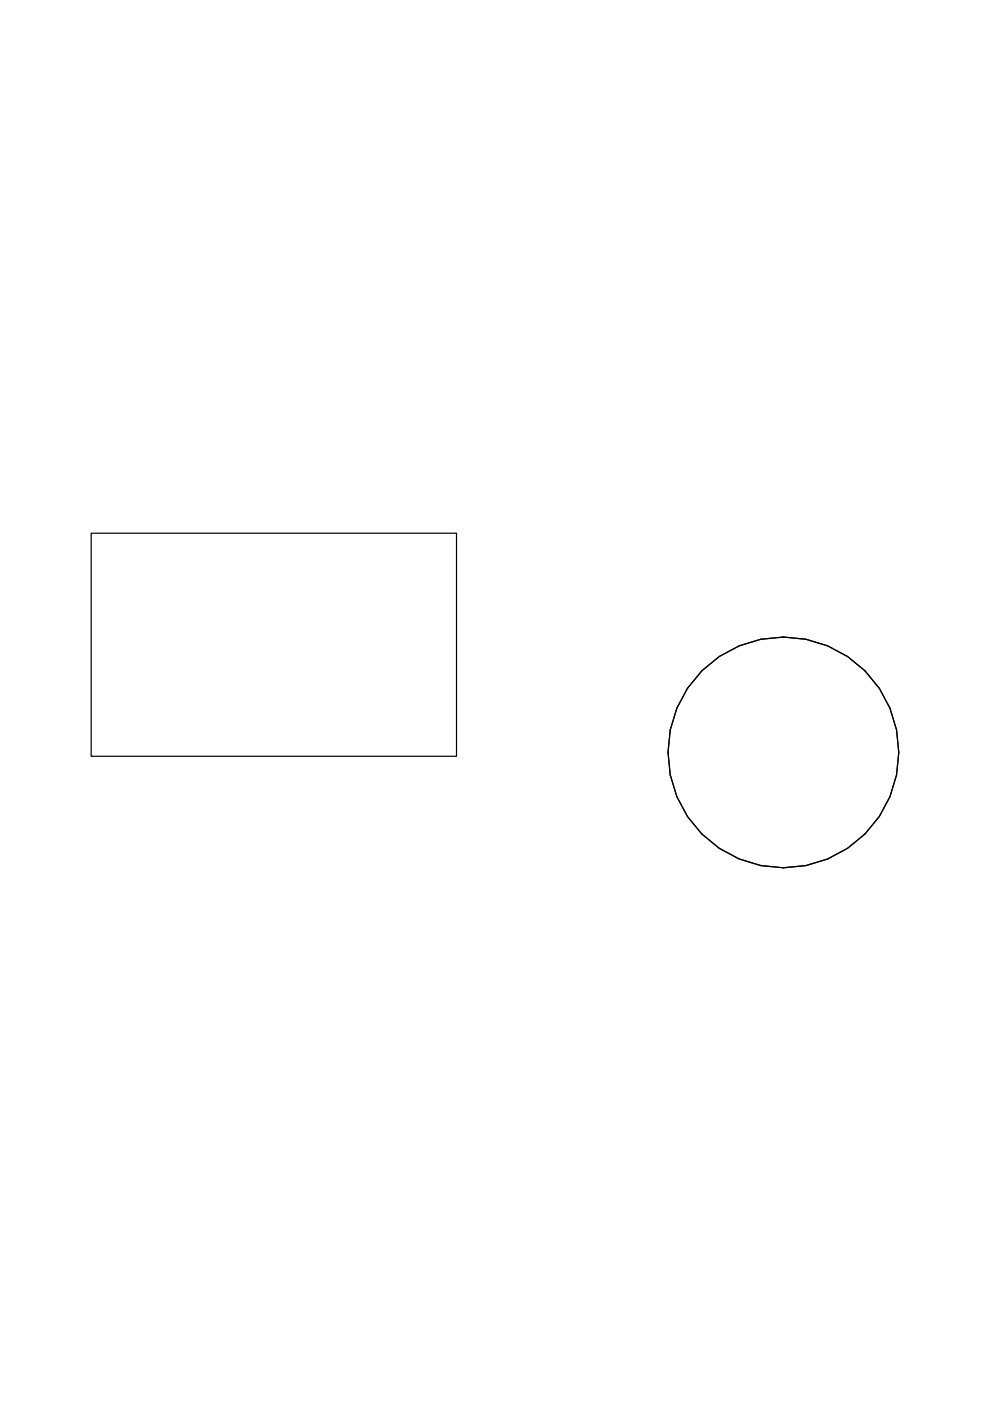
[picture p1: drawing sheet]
<svg xmlns="http://www.w3.org/2000/svg" width="210mm" height="297mm" viewBox="0 0 210 297" stroke-linecap="round" stroke-linejoin="round" font-family="sans-serif">
<g fill="none" stroke="#000" stroke-width=".25">
<path d="M19.3 113h77.5v47.3h-77.5z"/>
<circle cx="166.1" cy="159.5" r="24.5"/>
</g>
</svg>
